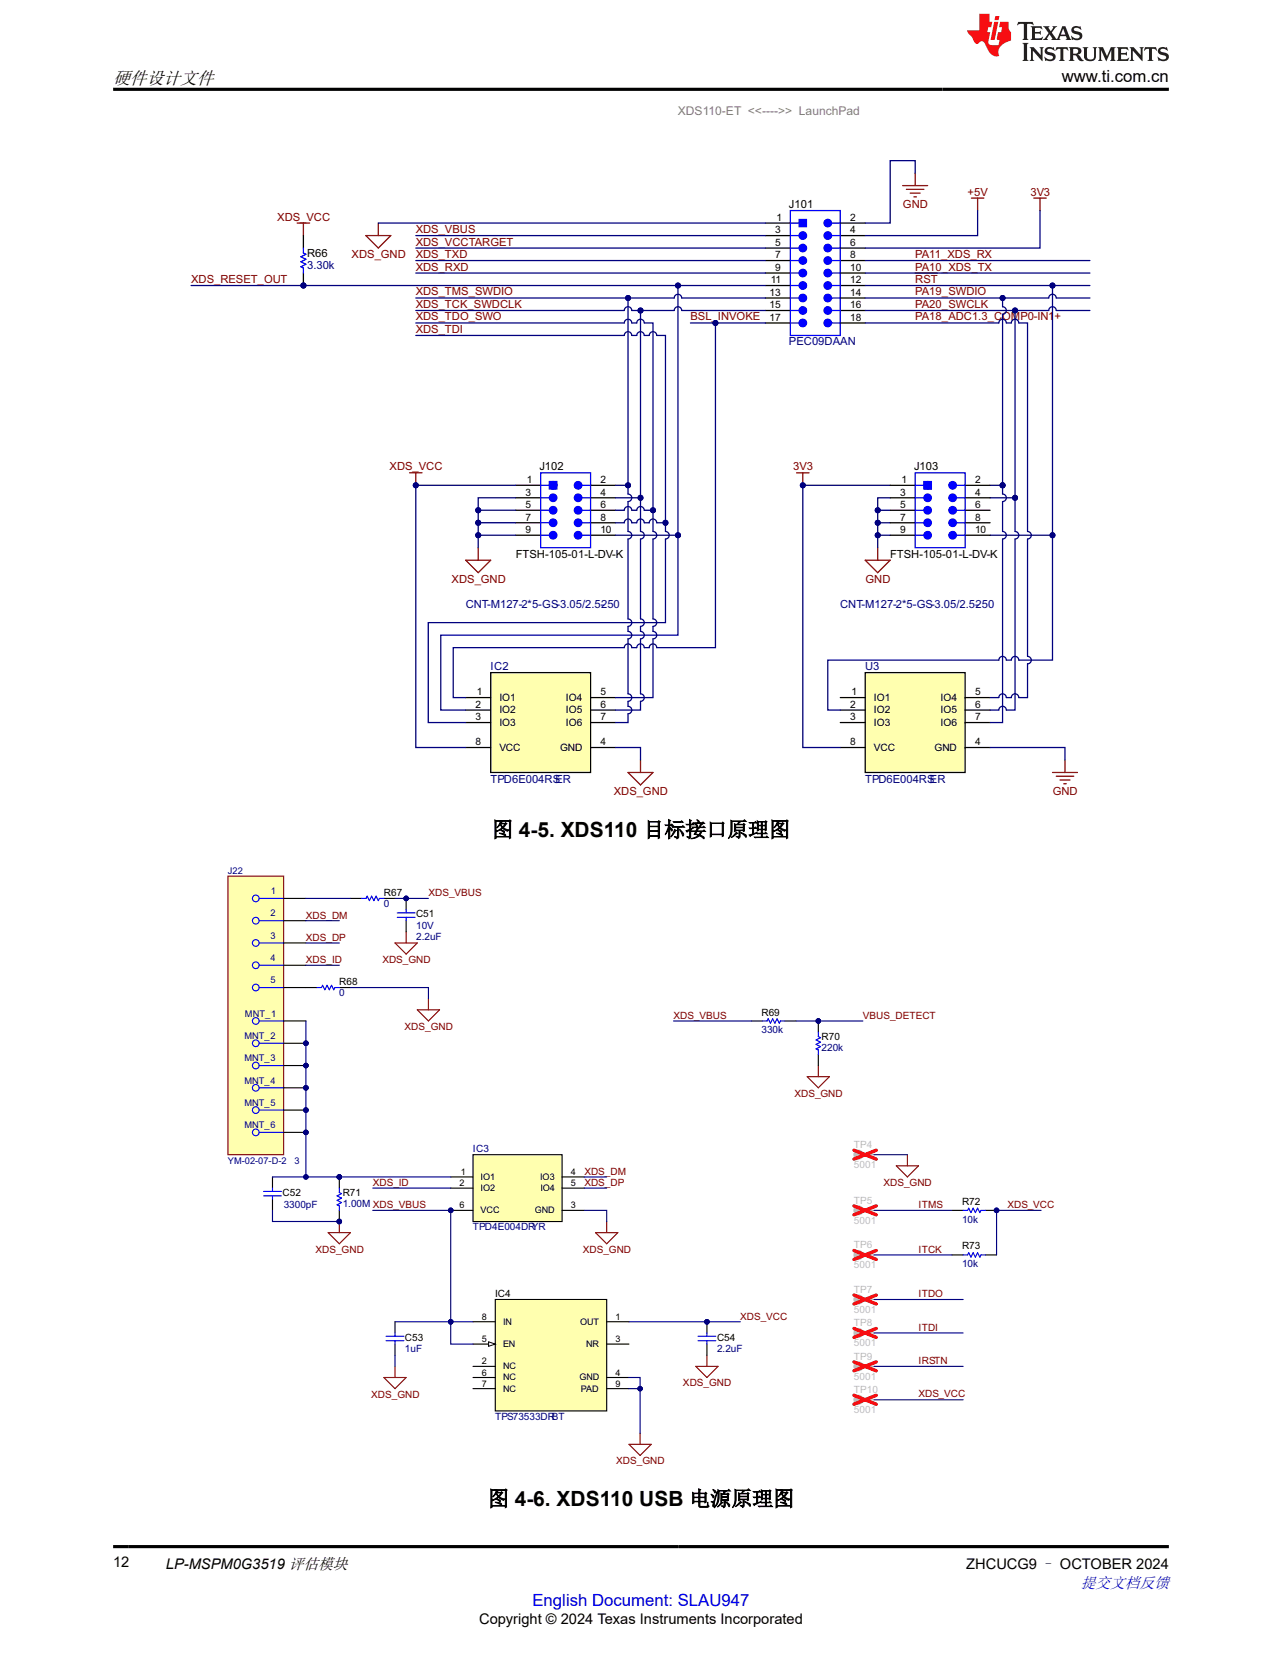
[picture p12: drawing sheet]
<svg xmlns="http://www.w3.org/2000/svg" width="216mm" height="279mm" viewBox="0 0 216 279" stroke-linecap="round" stroke-linejoin="round" font-family="sans-serif">
<defs><g id="words">
<g font-size="3.5">
<text x="82.9" y="140.9">图 4-5. XDS110 目标接口原理图</text>
<text x="82.2" y="253.6">图 4-6. XDS110 USB 电源原理图</text>
</g>
<text font-size="3" x="19" y="14.1">硬件设计文件</text>
<text font-size="2.8" x="178.8" y="13.8">www.ti.com.cn</text>
<text font-size="2.8" fill="#00f" x="89.7" y="270.4">English Document: SLAU947</text>
<text font-size="2.6" fill="#00f" x="182" y="267.4">提交文档反馈</text>
<g font-size="2.5">
<text x="19" y="263.9">12</text>
<text x="27.9" y="264.2">LP-MSPM0G3519 评估模块</text>
<text x="162.7" y="264.2">ZHCUCG9 – OCTOBER 2024</text>
<text x="80.7" y="273.5">Copyright © 2024 Texas Instruments Incorporated</text>
</g>
<text font-size="2" fill="#7f7f7f" x="114.2" y="19.3">XDS110-ET &lt;&lt;----&gt;&gt; LaunchPad</text>
<g font-size="1.9">
<text x="132.9" y="35">J101</text>
<text x="51.7" y="43.2">R66</text>
<text x="90.8" y="79.2">J102</text>
<text x="153.9" y="79.2">J103</text>
<text x="86.8" y="93.9">FTSH-105-01-L-DV-K</text>
<text x="149.9" y="93.9">FTSH-105-01-L-DV-K</text>
</g>
<g font-size="1.9" fill="#7f0000">
<text x="152.1" y="35">GND</text>
<text x="162.9" y="32.9">+5V</text>
<text x="173.5" y="32.9">3V3</text>
<text x="46.7" y="37.1">XDS_VCC</text>
<text x="70" y="39.2">XDS_VBUS</text>
<text x="70" y="41.4">XDS_VCCTARGET</text>
<text x="32.2" y="47.7">XDS_RESET_OUT</text>
<text x="59.2" y="43.5">XDS_GND</text>
<text x="70" y="43.5">XDS_TXD</text>
<text x="70" y="45.6">XDS_RXD</text>
<text x="154.1" y="47.7">RST</text>
<text x="154.1" y="45.6">PA10_XDS_TX</text>
<text x="154.1" y="43.5">PA11_XDS_RX</text>
<text x="70" y="49.8">XDS_TMS_SWDIO</text>
<text x="70" y="51.9">XDS_TCK_SWDCLK</text>
<text x="70" y="54">XDS_TDO_SWO</text>
<text x="116.3" y="54">BSL_INVOKE</text>
<text x="154.1" y="49.8">PA19_SWDIO</text>
<text x="154.1" y="51.9">PA20_SWCLK</text>
<text x="154.1" y="54">PA18_ADC1.3_COMP0-IN1+</text>
<text x="70" y="56.1">XDS_TDI</text>
<text x="65.6" y="79.2">XDS_VCC</text>
<text x="133.6" y="79.2">3V3</text>
<text x="76.1" y="98.2">XDS_GND</text>
<text x="145.8" y="98.2">GND</text>
<text x="103.4" y="133.9">XDS_GND</text>
<text x="177.3" y="133.9">GND</text>
</g>
<g font-size="1.9" fill="#00007f">
<text x="51.7" y="45.3">3.30k</text>
<text x="132.9" y="58.2">PEC09DAAN</text>
<text x="78.4" y="102.3">CNT-M127-2*5-GS-3.05/2.5-250</text>
<text x="141.5" y="102.3">CNT-M127-2*5-GS-3.05/2.5-250</text>
<text x="82.6" y="112.8">IC2</text>
<text x="145.7" y="112.8">U3</text>
<text x="82.6" y="131.8">TPD6E004RSER</text>
<text x="145.7" y="131.8">TPD6E004RSER</text>
</g>
<g font-size="1.7">
<text x="130.6" y="39.3">3</text>
<text x="130.6" y="41.4">5</text>
<text x="130.8" y="37.2">1</text>
<text x="143.2" y="37.2">2</text>
<text x="143.2" y="39.3">4</text>
<text x="143.2" y="41.4">6</text>
<text x="129.8" y="47.7">11</text>
<text x="130.6" y="43.5">7</text>
<text x="130.6" y="45.6">9</text>
<text x="143.2" y="43.5">8</text>
<text x="143.2" y="45.6">10</text>
<text x="143.2" y="47.7">12</text>
<text x="129.6" y="49.8">13</text>
<text x="129.6" y="51.9">15</text>
<text x="129.6" y="54">17</text>
<text x="143.2" y="49.8">14</text>
<text x="143.2" y="51.9">16</text>
<text x="143.2" y="54">18</text>
<text x="88.5" y="83.5">3</text>
<text x="88.7" y="81.4">1</text>
<text x="101.1" y="81.4">2</text>
<text x="101.1" y="83.5">4</text>
<text x="151.6" y="83.5">3</text>
<text x="151.8" y="81.4">1</text>
<text x="164.2" y="81.4">2</text>
<text x="164.2" y="83.5">4</text>
<text x="88.5" y="85.6">5</text>
<text x="88.5" y="89.8">9</text>
<text x="88.5" y="87.7">7</text>
<text x="101.1" y="85.6">6</text>
<text x="101.1" y="87.7">8</text>
<text x="101.1" y="89.8">10</text>
<text x="151.6" y="85.6">5</text>
<text x="151.6" y="87.7">7</text>
<text x="151.6" y="89.8">9</text>
<text x="164.2" y="85.6">6</text>
<text x="164.2" y="87.7">8</text>
<text x="164.2" y="89.8">10</text>
<text x="80.1" y="119.2">2</text>
<text x="80.3" y="117.1">1</text>
<text x="84.1" y="118">IO1</text>
<text x="95.3" y="118">IO4</text>
<text x="101.1" y="117.1">5</text>
<text x="101.1" y="119.2">6</text>
<text x="143.2" y="119.2">2</text>
<text x="143.4" y="117.1">1</text>
<text x="147.2" y="118">IO1</text>
<text x="158.4" y="118">IO4</text>
<text x="164.2" y="117.1">5</text>
<text x="164.2" y="119.2">6</text>
<text x="80.1" y="121.3">3</text>
<text x="80.1" y="125.5">8</text>
<text x="84.1" y="120.1">IO2</text>
<text x="84.1" y="122.2">IO3</text>
<text x="95.3" y="120.1">IO5</text>
<text x="95.3" y="122.2">IO6</text>
<text x="101.1" y="121.3">7</text>
<text x="101.1" y="125.5">4</text>
<text x="143.2" y="121.3">3</text>
<text x="143.2" y="125.5">8</text>
<text x="147.2" y="120.1">IO2</text>
<text x="147.2" y="122.2">IO3</text>
<text x="158.4" y="120.1">IO5</text>
<text x="158.4" y="122.2">IO6</text>
<text x="164.2" y="121.3">7</text>
<text x="164.2" y="125.5">4</text>
<text x="84.1" y="126.5">VCC</text>
<text x="94.3" y="126.5">GND</text>
<text x="147.2" y="126.5">VCC</text>
<text x="157.4" y="126.5">GND</text>
<text x="64.6" y="150.9">R67</text>
<text x="70.1" y="154.5">C51</text>
<text x="57.1" y="165.9">R68</text>
<text x="128.2" y="171">R69</text>
<text x="138.4" y="175.1">R70</text>
<text x="47.6" y="201.4">C52</text>
<text x="57.7" y="201.4">R71</text>
<text x="162" y="202.9">R72</text>
<text x="162" y="210.4">R73</text>
<text x="83.4" y="218.5">IC4</text>
<text x="68.2" y="225.8">C53</text>
<text x="120.8" y="225.8">C54</text>
</g>
<g font-size="1.7" fill="#7f0000">
<text x="51.5" y="154.7">XDS_DM</text>
<text x="72.2" y="150.9">XDS_VBUS</text>
<text x="51.5" y="158.4">XDS_DP</text>
<text x="51.5" y="162.2">XDS_ID</text>
<text x="64.4" y="162.2">XDS_GND</text>
<text x="68.1" y="173.4">XDS_GND</text>
<text x="113.4" y="171.6">XDS_VBUS</text>
<text x="145.3" y="171.6">VBUS_DETECT</text>
<text x="133.8" y="184.7">XDS_GND</text>
<text x="98.4" y="197.8">XDS_DM</text>
<text x="62.8" y="199.7">XDS_ID</text>
<text x="98.4" y="199.7">XDS_DP</text>
<text x="148.8" y="199.7">XDS_GND</text>
<text x="154.7" y="203.5">ITMS</text>
<text x="169.7" y="203.5">XDS_VCC</text>
<text x="53.1" y="211">XDS_GND</text>
<text x="98.1" y="211">XDS_GND</text>
<text x="154.7" y="211">ITCK</text>
<text x="154.7" y="218.5">ITDO</text>
<text x="124.7" y="222.2">XDS_VCC</text>
<text x="154.7" y="224.1">ITDI</text>
<text x="115" y="233.5">XDS_GND</text>
<text x="154.7" y="229.7">IRSTN</text>
<text x="62.5" y="235.4">XDS_GND</text>
<text x="154.7" y="235.4">XDS_VCC</text>
<text x="103.8" y="246.6">XDS_GND</text>
</g>
<g font-size="1.7" fill="#00007f">
<text x="64.6" y="152.8">0</text>
<text x="70.1" y="156.4">10V</text>
<text x="70.1" y="158.2">2.2uF</text>
<text x="57.1" y="167.8">0</text>
<text x="128.2" y="174">330k</text>
<text x="138.4" y="177">220k</text>
<text x="79.6" y="194.1">IC3</text>
<text x="47.8" y="203.5">3300pF</text>
<text x="57.7" y="203.3">1.00M XDS_VBUS</text>
<text x="79.6" y="207.2">TPD4E004DRYR</text>
<text x="162" y="205.9">10k</text>
<text x="162" y="213.4">10k</text>
<text x="68.2" y="227.7">1uF</text>
<text x="120.8" y="227.7">2.2uF</text>
<text x="83.4" y="239.1">TPS73533DRBT</text>
</g>
<g font-size="1.7" fill="#bebebe">
<text x="143.8" y="193.4">TP4</text>
<text x="143.8" y="196.7">5001</text>
<text x="143.8" y="202.7">TP5</text>
<text x="143.8" y="206.1">5001</text>
<text x="143.8" y="210.2">TP6</text>
<text x="143.8" y="213.6">5001</text>
<text x="143.8" y="217.7">TP7</text>
<text x="143.8" y="221.1">5001</text>
<text x="143.8" y="223.4">TP8</text>
<text x="143.8" y="226.7">5001</text>
<text x="143.8" y="229">TP9</text>
<text x="143.8" y="232.4">5001</text>
<text x="143.8" y="234.6">TP10</text>
<text x="143.8" y="238">5001</text>
</g>
<g font-size="1.6" fill="#00007f">
<text x="38.4" y="147.2">J22</text>
<text x="45.6" y="154.3">2</text>
<text x="45.6" y="150.6">1</text>
<text x="45.5" y="161.8">4</text>
<text x="45.6" y="158.1">3</text>
<text x="45.6" y="165.6">5</text>
<text x="41.3" y="171.2">MNT_1</text>
<text x="41.2" y="175">MNT_2</text>
<text x="41.2" y="178.8">MNT_3</text>
<text x="41.2" y="182.5">MNT_4</text>
<text x="41.2" y="190">MNT_6</text>
<text x="41.2" y="186.3">MNT_5</text>
<text x="38.4" y="196">YM-02-07-D-2</text>
<text x="49.6" y="196">3</text>
</g>
<g font-size="1.5">
<text x="77.6" y="197.9">1</text>
<text x="96.1" y="197.9">4</text>
<text x="77.4" y="199.8">2</text>
<text x="77.4" y="203.5">6</text>
<text x="80.9" y="198.7">IO1</text>
<text x="80.9" y="200.6">IO2</text>
<text x="91" y="198.7">IO3</text>
<text x="91" y="200.6">IO4</text>
<text x="96.1" y="203.5">3</text>
<text x="96.1" y="199.8">5</text>
<text x="80.9" y="204.3">VCC</text>
<text x="90.1" y="204.3">GND</text>
<text x="81.1" y="226">5</text>
<text x="81.1" y="222.3">8</text>
<text x="84.7" y="226.9">EN</text>
<text x="84.7" y="223.1">IN</text>
<text x="97.7" y="223.1">OUT</text>
<text x="98.7" y="226.9">NR</text>
<text x="103.7" y="226">3</text>
<text x="103.7" y="222.3">1</text>
<text x="81.1" y="229.8">2</text>
<text x="81.1" y="231.7">6</text>
<text x="81.1" y="233.5">7</text>
<text x="84.7" y="230.6">NC</text>
<text x="84.7" y="232.5">NC</text>
<text x="97.6" y="232.5">GND</text>
<text x="103.7" y="231.7">4</text>
<text x="103.7" y="233.5">9</text>
<text x="84.7" y="234.4">NC</text>
<text x="97.8" y="234.4">PAD</text>
</g>
</g></defs>
<path d="M50 37.6h2.1M51.1 37.6v2.1M163.6 33.4h2.1M164.6 33.4v2.1M174.1 33.4h2.1M175.1 33.4v2.1M134.2 79.6h2.1M135.2 79.6v2.1M145.7 94.3h4.2l-2.1 2.2zM147.8 92.2v2.1" fill="none" stroke="#7f0000" stroke-width=".21"/>
<circle cx="135.2" cy="81.7" r=".42" fill="#00007f"/>
<circle cx="135.2" cy="81.7" r=".42" fill="none" stroke="#00007f" stroke-width=".17"/>
<path d="M69 79.6h2.1M70 79.6v2.1" fill="none" stroke="#7f0000" stroke-width=".21"/>
<circle cx="70" cy="81.7" r=".42" fill="#00007f"/>
<circle cx="70" cy="81.7" r=".42" fill="none" stroke="#00007f" stroke-width=".17"/>
<g fill="none" stroke="#7f0000" stroke-width=".21">
<path d="M61.6 39.7h4.2l-2.1 2.1zM63.7 37.6v2.1M152 31.3h4.2M152.6 31.9h3M153.3 32.5h1.7M153.9 33.2h.4M154.1 29.2v2.1M154.1 46h3.8M78.4 94.3h4.2l-2.1 2.2zM80.5 92.2v2.1M105.8 130.1h4.2l-2.1 2.1zM107.9 128v2.1"/>
<path d="M177.2 130.1h4.3M177.9 130.7h2.9M178.5 131.4h1.7M179.1 132h.5M179.4 128v2.1"/>
</g>
<path d="M82.6 113.3h16.9v16.8h-16.9z" fill-rule="evenodd" fill="#ffffaf"/>
<path d="M78.4 117.5h4.2M78.4 119.6h4.2M82.6 113.3h16.9v16.8h-16.9zM99.5 117.5h4.2M99.5 119.6h4.2M78.4 121.7h4.2M78.4 125.9h4.2M99.5 121.7h4.2M99.5 125.9h4.2" fill="none" stroke="#000" stroke-width=".21"/>
<path d="M145.7 113.3h16.8v16.8h-16.8z" fill-rule="evenodd" fill="#ffffaf"/>
<path d="M141.5 117.5h4.2M141.5 119.6h4.2M145.7 113.3h16.8v16.8h-16.8zM162.5 117.5h4.2M162.5 119.6h4.2M141.5 121.7h4.2M141.5 125.9h4.2M162.5 121.7h4.2M162.5 125.9h4.2" fill="none" stroke="#000" stroke-width=".21"/>
<circle cx="51.1" cy="48.1" r=".42" fill="#00007f"/>
<circle cx="51.1" cy="48.1" r=".42" fill="none" stroke="#00007f" stroke-width=".17"/>
<path d="M51.1 39.7v2.1M51.1 46v2.1" fill="none" stroke="#000" stroke-width=".21"/>
<circle cx="51.1" cy="48.1" r=".42" fill="#00007f"/>
<circle cx="51.1" cy="48.1" r=".42" fill="none" stroke="#00007f" stroke-width=".17"/>
<path d="M51.1 41.8v.8l.4 .2-.8 .4 .8 .5-.8 .4 .8 .4-.8 .4 .4 .2v.9" fill="none" stroke="#00f" stroke-width=".21"/>
<path d="M133.1 35.5h8.4v21h-8.4z" fill-rule="evenodd" fill="#fff"/>
<path d="M133.1 35.5h8.4v21h-8.4zM133.1 39.7h1.5" fill="none" stroke="#00f" stroke-width=".21"/>
<g fill="none" stroke="#000" stroke-width=".21">
<path d="M128.9 37.6h4.2M128.9 39.7h4.2M141.5 37.6h4.2M141.5 39.7h4.2M128.9 41.8h4.2M128.9 43.9h4.2M128.9 46h4.2M128.9 48.1h4.2M128.9 50.2h4.2M141.5 41.8h4.2M141.5 43.9h4.2M141.5 46h4.2"/>
<path d="M141.5 48.1h4.2M141.5 50.2h4.2"/>
</g>
<circle cx="135.2" cy="39.7" r=".63" fill="#00f"/>
<g fill="none" stroke="#00f" stroke-width=".21">
<path d="M133.1 37.6h1.5"/>
<circle cx="135.2" cy="39.7" r=".63"/>
</g>
<circle cx="135.2" cy="41.8" r=".63" fill="#00f"/>
<g fill="none" stroke="#00f" stroke-width=".21">
<path d="M133.1 41.8h1.5"/>
<circle cx="135.2" cy="41.8" r=".63"/>
</g>
<circle cx="135.2" cy="43.9" r=".63" fill="#00f"/>
<g fill="none" stroke="#00f" stroke-width=".21">
<path d="M133.1 43.9h1.5"/>
<circle cx="135.2" cy="43.9" r=".63"/>
</g>
<circle cx="135.2" cy="46" r=".63" fill="#00f"/>
<g fill="none" stroke="#00f" stroke-width=".21">
<path d="M133.1 46h1.5M140 43.9h1.5"/>
<circle cx="135.2" cy="46" r=".63"/>
</g>
<circle cx="139.4" cy="43.9" r=".63" fill="#00f"/>
<g fill="none" stroke="#00f" stroke-width=".21">
<path d="M140 46h1.5"/>
<circle cx="139.4" cy="43.9" r=".63"/>
</g>
<circle cx="139.4" cy="46" r=".63" fill="#00f"/>
<circle cx="139.4" cy="46" r=".63" fill="none" stroke="#00f" stroke-width=".21"/>
<circle cx="139.4" cy="41.8" r=".63" fill="#00f"/>
<g fill="none" stroke="#00f" stroke-width=".21">
<path d="M140 41.8h1.5"/>
<circle cx="139.4" cy="41.8" r=".63"/>
</g>
<circle cx="139.4" cy="39.7" r=".63" fill="#00f"/>
<g fill="none" stroke="#00f" stroke-width=".21">
<path d="M140 39.7h1.5"/>
<circle cx="139.4" cy="39.7" r=".63"/>
</g>
<circle cx="139.4" cy="37.6" r=".63" fill="#00f"/>
<g fill="none" stroke="#00f" stroke-width=".21">
<path d="M140 37.6h1.5M133.1 50.2h1.5"/>
<circle cx="139.4" cy="37.6" r=".63"/>
</g>
<circle cx="135.2" cy="50.2" r=".63" fill="#00f"/>
<g fill="none" stroke="#00f" stroke-width=".21">
<path d="M133.1 48.1h1.5"/>
<circle cx="135.2" cy="50.2" r=".63"/>
</g>
<circle cx="135.2" cy="48.1" r=".63" fill="#00f"/>
<g fill="none" stroke="#00f" stroke-width=".21">
<path d="M140 48.1h1.5"/>
<circle cx="135.2" cy="48.1" r=".63"/>
</g>
<circle cx="139.4" cy="48.1" r=".63" fill="#00f"/>
<g fill="none" stroke="#00f" stroke-width=".21">
<path d="M140 50.2h1.5"/>
<circle cx="139.4" cy="48.1" r=".63"/>
</g>
<circle cx="139.4" cy="50.2" r=".63" fill="#00f"/>
<g fill="none" stroke="#00f" stroke-width=".21">
<path d="M133.1 52.3h1.5"/>
<circle cx="139.4" cy="50.2" r=".63"/>
</g>
<path d="M128.9 52.3h4.2M128.9 54.4h4.2M141.5 52.3h4.2M141.5 54.4h4.2" fill="none" stroke="#000" stroke-width=".21"/>
<circle cx="135.2" cy="52.3" r=".63" fill="#00f"/>
<g fill="none" stroke="#00f" stroke-width=".21">
<path d="M140 52.3h1.5"/>
<circle cx="135.2" cy="52.3" r=".63"/>
</g>
<circle cx="139.4" cy="52.3" r=".63" fill="#00f"/>
<g fill="none" stroke="#00f" stroke-width=".21">
<path d="M133.1 54.4h1.5"/>
<circle cx="139.4" cy="52.3" r=".63"/>
</g>
<circle cx="135.2" cy="54.4" r=".63" fill="#00f"/>
<g fill="none" stroke="#00f" stroke-width=".21">
<path d="M140 54.4h1.5"/>
<circle cx="135.2" cy="54.4" r=".63"/>
</g>
<circle cx="139.4" cy="54.4" r=".63" fill="#00f"/>
<circle cx="139.4" cy="54.4" r=".63" fill="none" stroke="#00f" stroke-width=".21"/>
<path d="M134.6 36.9h1.2v1.3h-1.2z" fill-rule="evenodd" fill="#00f"/>
<path d="M134.6 36.9h1.2v1.3h-1.2z" fill="none" stroke="#00f" stroke-width=".17"/>
<path d="M91.1 79.6h8.4v12.6h-8.4z" fill-rule="evenodd" fill="#fff"/>
<path d="M91.1 79.6h8.4v12.6h-8.4zM91 83.8h1.5" fill="none" stroke="#00f" stroke-width=".21"/>
<path d="M86.8 81.7h4.2M86.8 83.8h4.2M86.8 85.9h4.2M86.8 88h4.2M86.8 90.1h4.2M99.5 81.7h4.2M99.5 83.8h4.2M99.5 85.9h4.2M99.5 88h4.2M99.5 90.1h4.2" fill="none" stroke="#000" stroke-width=".21"/>
<circle cx="93.1" cy="83.8" r=".63" fill="#00f"/>
<g fill="none" stroke="#00f" stroke-width=".21">
<path d="M91 81.7h1.5"/>
<circle cx="93.1" cy="83.8" r=".63"/>
</g>
<circle cx="93.1" cy="81.7" r=".63" fill="#00f"/>
<circle cx="93.1" cy="81.7" r=".63" fill="none" stroke="#00f" stroke-width=".21"/>
<circle cx="93.1" cy="85.9" r=".63" fill="#00f"/>
<g fill="none" stroke="#00f" stroke-width=".21">
<path d="M91 85.9h1.5"/>
<circle cx="93.1" cy="85.9" r=".63"/>
</g>
<circle cx="93.1" cy="88" r=".63" fill="#00f"/>
<g fill="none" stroke="#00f" stroke-width=".21">
<path d="M91 88h1.5"/>
<circle cx="93.1" cy="88" r=".63"/>
</g>
<circle cx="93.1" cy="90.1" r=".63" fill="#00f"/>
<g fill="none" stroke="#00f" stroke-width=".21">
<path d="M91 90.1h1.5M98 88h1.5"/>
<circle cx="93.1" cy="90.1" r=".63"/>
</g>
<circle cx="97.4" cy="88" r=".63" fill="#00f"/>
<g fill="none" stroke="#00f" stroke-width=".21">
<path d="M98 90.1h1.5"/>
<circle cx="97.4" cy="88" r=".63"/>
</g>
<circle cx="97.4" cy="90.1" r=".63" fill="#00f"/>
<circle cx="97.4" cy="90.1" r=".63" fill="none" stroke="#00f" stroke-width=".21"/>
<circle cx="97.4" cy="85.9" r=".63" fill="#00f"/>
<g fill="none" stroke="#00f" stroke-width=".21">
<path d="M98 85.9h1.5"/>
<circle cx="97.4" cy="85.9" r=".63"/>
</g>
<circle cx="97.4" cy="83.8" r=".63" fill="#00f"/>
<g fill="none" stroke="#00f" stroke-width=".21">
<path d="M98 83.8h1.5"/>
<circle cx="97.4" cy="83.8" r=".63"/>
</g>
<circle cx="97.4" cy="81.7" r=".63" fill="#00f"/>
<g fill="none" stroke="#00f" stroke-width=".21">
<path d="M98 81.7h1.5"/>
<circle cx="97.4" cy="81.7" r=".63"/>
</g>
<path d="M92.5 81.1h1.3v1.3h-1.3z" fill-rule="evenodd" fill="#00f"/>
<path d="M92.5 81.1h1.3v1.3h-1.3z" fill="none" stroke="#00f" stroke-width=".21"/>
<path d="M105.8 50.2v31.5h-2.1" fill="none" stroke="#00007f" stroke-width=".21"/>
<circle cx="105.8" cy="81.7" r=".42" fill="#00007f"/>
<circle cx="105.8" cy="81.7" r=".42" fill="none" stroke="#00007f" stroke-width=".17"/>
<circle cx="105.8" cy="50.2" r=".42" fill="#00007f"/>
<circle cx="105.8" cy="50.2" r=".42" fill="none" stroke="#00007f" stroke-width=".17"/>
<path d="M107.9 52.3v31.5h-4.2" fill="none" stroke="#00007f" stroke-width=".21"/>
<circle cx="107.9" cy="83.8" r=".42" fill="#00007f"/>
<circle cx="107.9" cy="83.8" r=".42" fill="none" stroke="#00007f" stroke-width=".17"/>
<circle cx="107.9" cy="52.3" r=".42" fill="#00007f"/>
<circle cx="107.9" cy="52.3" r=".42" fill="none" stroke="#00007f" stroke-width=".17"/>
<path d="M114.2 48.1v42h-10.5" fill="none" stroke="#00007f" stroke-width=".21"/>
<circle cx="114.2" cy="90.1" r=".42" fill="#00007f"/>
<circle cx="114.2" cy="90.1" r=".42" fill="none" stroke="#00007f" stroke-width=".17"/>
<circle cx="114.2" cy="48.1" r=".42" fill="#00007f"/>
<circle cx="114.2" cy="48.1" r=".42" fill="none" stroke="#00007f" stroke-width=".17"/>
<path d="M86.8 83.8h-6.3v8.4" fill="none" stroke="#00007f" stroke-width=".21"/>
<circle cx="80.5" cy="85.9" r=".42" fill="#00007f"/>
<circle cx="80.5" cy="85.9" r=".42" fill="none" stroke="#00007f" stroke-width=".17"/>
<circle cx="80.5" cy="88" r=".42" fill="#00007f"/>
<circle cx="80.5" cy="88" r=".42" fill="none" stroke="#00007f" stroke-width=".17"/>
<circle cx="80.5" cy="90.1" r=".42" fill="#00007f"/>
<circle cx="80.5" cy="90.1" r=".42" fill="none" stroke="#00007f" stroke-width=".17"/>
<path d="M80.5 85.9h6.3" fill="none" stroke="#00007f" stroke-width=".21"/>
<circle cx="80.5" cy="85.9" r=".42" fill="#00007f"/>
<circle cx="80.5" cy="85.9" r=".42" fill="none" stroke="#00007f" stroke-width=".17"/>
<path d="M80.5 88h6.3" fill="none" stroke="#00007f" stroke-width=".21"/>
<circle cx="80.5" cy="88" r=".42" fill="#00007f"/>
<circle cx="80.5" cy="88" r=".42" fill="none" stroke="#00007f" stroke-width=".17"/>
<path d="M80.5 90.1h6.3" fill="none" stroke="#00007f" stroke-width=".21"/>
<circle cx="80.5" cy="90.1" r=".42" fill="#00007f"/>
<circle cx="80.5" cy="90.1" r=".42" fill="none" stroke="#00007f" stroke-width=".17"/>
<path d="M147.8 90.1h2.1" fill="none" stroke="#00007f" stroke-width=".21"/>
<circle cx="147.8" cy="90.1" r=".42" fill="#00007f"/>
<circle cx="147.8" cy="90.1" r=".42" fill="none" stroke="#00007f" stroke-width=".17"/>
<path d="M147.8 88h2.1" fill="none" stroke="#00007f" stroke-width=".21"/>
<circle cx="147.8" cy="88" r=".42" fill="#00007f"/>
<circle cx="147.8" cy="88" r=".42" fill="none" stroke="#00007f" stroke-width=".17"/>
<path d="M147.8 85.9h2.1" fill="none" stroke="#00007f" stroke-width=".21"/>
<circle cx="147.8" cy="85.9" r=".42" fill="#00007f"/>
<circle cx="147.8" cy="85.9" r=".42" fill="none" stroke="#00007f" stroke-width=".17"/>
<path d="M145.7 52.3h25.2v31.5h-4.2" fill="none" stroke="#00007f" stroke-width=".21"/>
<circle cx="170.9" cy="52.3" r=".42" fill="#00007f"/>
<circle cx="170.9" cy="52.3" r=".42" fill="none" stroke="#00007f" stroke-width=".17"/>
<circle cx="170.9" cy="83.8" r=".42" fill="#00007f"/>
<circle cx="170.9" cy="83.8" r=".42" fill="none" stroke="#00007f" stroke-width=".17"/>
<path d="M145.7 50.2h23.1v1.5a.63 .63 0 0 1 .7 .6 .63 .63 0 0 1-.7 .6v28.8" fill="none" stroke="#00007f" stroke-width=".21"/>
<circle cx="168.8" cy="50.2" r=".42" fill="#00007f"/>
<circle cx="168.8" cy="50.2" r=".42" fill="none" stroke="#00007f" stroke-width=".17"/>
<circle cx="168.8" cy="81.7" r=".42" fill="#00007f"/>
<circle cx="168.8" cy="81.7" r=".42" fill="none" stroke="#00007f" stroke-width=".17"/>
<path d="M145.7 48.1h31.5v42h-10.5" fill="none" stroke="#00007f" stroke-width=".21"/>
<circle cx="177.2" cy="48.1" r=".42" fill="#00007f"/>
<circle cx="177.2" cy="48.1" r=".42" fill="none" stroke="#00007f" stroke-width=".17"/>
<circle cx="177.2" cy="90.1" r=".42" fill="#00007f"/>
<circle cx="177.2" cy="90.1" r=".42" fill="none" stroke="#00007f" stroke-width=".17"/>
<path d="M164.6 35.5v4.2h-18.9M175.1 35.5v6.3h-29.4M170.9 52.3h5.7a.63 .63 0 0 1 .6-.6 .63 .63 0 0 1 .7 .6h5.7" fill="none" stroke="#00007f" stroke-width=".21"/>
<circle cx="170.9" cy="52.3" r=".42" fill="#00007f"/>
<circle cx="170.9" cy="52.3" r=".42" fill="none" stroke="#00007f" stroke-width=".17"/>
<path d="M168.8 50.2h7.8a.63 .63 0 0 1 .6-.6 .63 .63 0 0 1 .7 .6h5.7" fill="none" stroke="#00007f" stroke-width=".21"/>
<circle cx="168.8" cy="50.2" r=".42" fill="#00007f"/>
<circle cx="168.8" cy="50.2" r=".42" fill="none" stroke="#00007f" stroke-width=".17"/>
<path d="M177.2 48.1h6.4" fill="none" stroke="#00007f" stroke-width=".21"/>
<circle cx="177.2" cy="48.1" r=".42" fill="#00007f"/>
<circle cx="177.2" cy="48.1" r=".42" fill="none" stroke="#00007f" stroke-width=".17"/>
<path d="M145.7 43.9h37.9M86.8 81.7h-16.8v44.2h8.4" fill="none" stroke="#00007f" stroke-width=".21"/>
<circle cx="70" cy="81.7" r=".42" fill="#00007f"/>
<circle cx="70" cy="81.7" r=".42" fill="none" stroke="#00007f" stroke-width=".17"/>
<path d="M149.9 81.7h-14.7v44.2h6.3" fill="none" stroke="#00007f" stroke-width=".21"/>
<circle cx="135.2" cy="81.7" r=".42" fill="#00007f"/>
<circle cx="135.2" cy="81.7" r=".42" fill="none" stroke="#00007f" stroke-width=".17"/>
<path d="M114.2 90.1v16.9h-40v12.6h4.2" fill="none" stroke="#00007f" stroke-width=".21"/>
<circle cx="114.2" cy="90.1" r=".42" fill="#00007f"/>
<circle cx="114.2" cy="90.1" r=".42" fill="none" stroke="#00007f" stroke-width=".17"/>
<path d="M112.1 88v1.5a.63 .63 0 0 1 .6 .6 .63 .63 0 0 1-.6 .7v14.1h-40v16.8h6.3" fill="none" stroke="#00007f" stroke-width=".21"/>
<circle cx="112.1" cy="88" r=".42" fill="#00007f"/>
<circle cx="112.1" cy="88" r=".42" fill="none" stroke="#00007f" stroke-width=".17"/>
<path d="M110 85.9v3.6a.63 .63 0 0 1 .6 .6 .63 .63 0 0 1-.6 .7v13.4a.63 .63 0 0 1 .6 .7 .63 .63 0 0 1-.6 .6v.8a.63 .63 0 0 1 .6 .7 .63 .63 0 0 1-.6 .6v9.9h-6.3" fill="none" stroke="#00007f" stroke-width=".21"/>
<circle cx="110" cy="85.9" r=".42" fill="#00007f"/>
<circle cx="110" cy="85.9" r=".42" fill="none" stroke="#00007f" stroke-width=".17"/>
<path d="M107.9 83.8v5.7a.63 .63 0 0 1 .6 .6 .63 .63 0 0 1-.6 .7v13.4a.63 .63 0 0 1 .6 .7 .63 .63 0 0 1-.6 .6v.8a.63 .63 0 0 1 .6 .7 .63 .63 0 0 1-.6 .6v9.3a.63 .63 0 0 1 .6 .6 .63 .63 0 0 1-.6 .6v1.5h-4.2" fill="none" stroke="#00007f" stroke-width=".21"/>
<circle cx="107.9" cy="83.8" r=".42" fill="#00007f"/>
<circle cx="107.9" cy="83.8" r=".42" fill="none" stroke="#00007f" stroke-width=".17"/>
<path d="M105.8 81.7v1.5a.63 .63 0 0 1 .6 .6 .63 .63 0 0 1-.6 .7v5a.63 .63 0 0 1 .6 .6 .63 .63 0 0 1-.6 .7v13.4a.63 .63 0 0 1 .6 .7 .63 .63 0 0 1-.6 .6v.8a.63 .63 0 0 1 .6 .7 .63 .63 0 0 1-.6 .6v9.3a.63 .63 0 0 1 .6 .6 .63 .63 0 0 1-.6 .6v.9a.63 .63 0 0 1 .6 .6 .63 .63 0 0 1-.6 .6v1.5h-2.1" fill="none" stroke="#00007f" stroke-width=".21"/>
<circle cx="105.8" cy="81.7" r=".42" fill="#00007f"/>
<circle cx="105.8" cy="81.7" r=".42" fill="none" stroke="#00007f" stroke-width=".17"/>
<path d="M166.7 81.7h2.1M103.7 125.9h4.2v2.1" fill="none" stroke="#00007f" stroke-width=".21"/>
<circle cx="168.8" cy="81.7" r=".42" fill="#00007f"/>
<circle cx="168.8" cy="81.7" r=".42" fill="none" stroke="#00007f" stroke-width=".17"/>
<path d="M168.8 81.7v1.5a.63 .63 0 0 1 .7 .6 .63 .63 0 0 1-.7 .7v5a.63 .63 0 0 1 .7 .6 .63 .63 0 0 1-.7 .7v30.9h-2.1" fill="none" stroke="#00007f" stroke-width=".21"/>
<circle cx="168.8" cy="81.7" r=".42" fill="#00007f"/>
<circle cx="168.8" cy="81.7" r=".42" fill="none" stroke="#00007f" stroke-width=".17"/>
<path d="M170.9 83.8v5.7a.63 .63 0 0 1 .7 .6 .63 .63 0 0 1-.7 .7v28.8h-1.4a.63 .63 0 0 0-.7-.6 .63 .63 0 0 0-.6 .6h-1.5" fill="none" stroke="#00007f" stroke-width=".21"/>
<circle cx="170.9" cy="83.8" r=".42" fill="#00007f"/>
<circle cx="170.9" cy="83.8" r=".42" fill="none" stroke="#00007f" stroke-width=".17"/>
<path d="M145.7 46h37.9M149.9 83.8h-2.1v8.4" fill="none" stroke="#00007f" stroke-width=".21"/>
<circle cx="147.8" cy="90.1" r=".42" fill="#00007f"/>
<circle cx="147.8" cy="90.1" r=".42" fill="none" stroke="#00007f" stroke-width=".17"/>
<circle cx="147.8" cy="88" r=".42" fill="#00007f"/>
<circle cx="147.8" cy="88" r=".42" fill="none" stroke="#00007f" stroke-width=".17"/>
<circle cx="147.8" cy="85.9" r=".42" fill="#00007f"/>
<circle cx="147.8" cy="85.9" r=".42" fill="none" stroke="#00007f" stroke-width=".17"/>
<path d="M32.2 48.1h96.7" fill="none" stroke="#00007f" stroke-width=".21"/>
<circle cx="51.1" cy="48.1" r=".42" fill="#00007f"/>
<circle cx="51.1" cy="48.1" r=".42" fill="none" stroke="#00007f" stroke-width=".17"/>
<circle cx="114.2" cy="48.1" r=".42" fill="#00007f"/>
<circle cx="114.2" cy="48.1" r=".42" fill="none" stroke="#00007f" stroke-width=".17"/>
<path d="M63.7 37.6h65.2M70 52.3h35.1a.63 .63 0 0 1 .7-.6 .63 .63 0 0 1 .6 .6h7.1a.63 .63 0 0 1 .7-.6 .63 .63 0 0 1 .6 .6h14.1" fill="none" stroke="#00007f" stroke-width=".21"/>
<circle cx="107.9" cy="52.3" r=".42" fill="#00007f"/>
<circle cx="107.9" cy="52.3" r=".42" fill="none" stroke="#00007f" stroke-width=".17"/>
<path d="M70 50.2h43.5a.63 .63 0 0 1 .7-.6 .63 .63 0 0 1 .6 .6h14.1" fill="none" stroke="#00007f" stroke-width=".21"/>
<circle cx="105.8" cy="50.2" r=".42" fill="#00007f"/>
<circle cx="105.8" cy="50.2" r=".42" fill="none" stroke="#00007f" stroke-width=".17"/>
<path d="M70 39.7h58.9M70 46h58.9M70 43.9h58.9M70 41.8h58.9M177.2 90.1v21.1h-5.6a.63 .63 0 0 0-.7-.7 .63 .63 0 0 0-.6 .7h-.8a.63 .63 0 0 0-.7-.7 .63 .63 0 0 0-.6 .7h-28.8v8.4h2.1" fill="none" stroke="#00007f" stroke-width=".21"/>
<circle cx="177.2" cy="90.1" r=".42" fill="#00007f"/>
<circle cx="177.2" cy="90.1" r=".42" fill="none" stroke="#00007f" stroke-width=".17"/>
<path d="M154.1 29.2v-2.1h-4.2v10.5h-4.2M70 54.4h35.1a.63 .63 0 0 1 .7-.6 .63 .63 0 0 1 .6 .6h.8a.63 .63 0 0 1 .7-.6 .63 .63 0 0 1 .6 .6h1.5v31.5h-1.5a.63 .63 0 0 0-.6-.6 .63 .63 0 0 0-.7 .6h-.8a.63 .63 0 0 0-.6-.6 .63 .63 0 0 0-.7 .6h-1.4M166.7 125.9h12.7v2.1" fill="none" stroke="#00007f" stroke-width=".21"/>
<circle cx="110" cy="85.9" r=".42" fill="#00007f"/>
<circle cx="110" cy="85.9" r=".42" fill="none" stroke="#00007f" stroke-width=".17"/>
<path d="M70 56.5h35.1a.63 .63 0 0 1 .7-.6 .63 .63 0 0 1 .6 .6h.8a.63 .63 0 0 1 .7-.6 .63 .63 0 0 1 .6 .6h.8a.63 .63 0 0 1 .7-.6 .63 .63 0 0 1 .6 .6h1.5v31.5h-1.5a.63 .63 0 0 0-.6-.6 .63 .63 0 0 0-.7 .6h-.8a.63 .63 0 0 0-.6-.6 .63 .63 0 0 0-.7 .6h-.8a.63 .63 0 0 0-.6-.6 .63 .63 0 0 0-.7 .6h-1.4" fill="none" stroke="#00007f" stroke-width=".21"/>
<circle cx="112.1" cy="88" r=".42" fill="#00007f"/>
<circle cx="112.1" cy="88" r=".42" fill="none" stroke="#00007f" stroke-width=".17"/>
<path d="M116.3 54.4h12.6" fill="none" stroke="#00007f" stroke-width=".21"/>
<circle cx="120.5" cy="54.4" r=".42" fill="#00007f"/>
<circle cx="120.5" cy="54.4" r=".42" fill="none" stroke="#00007f" stroke-width=".17"/>
<path d="M120.5 54.4v54.7h-9.9a.63 .63 0 0 0-.6-.7 .63 .63 0 0 0-.7 .7h-.8a.63 .63 0 0 0-.6-.7 .63 .63 0 0 0-.7 .7h-.8a.63 .63 0 0 0-.6-.7 .63 .63 0 0 0-.7 .7h-28.8v8.4h2.1M145.7 54.4h22.5a.63 .63 0 0 1 .6-.6 .63 .63 0 0 1 .7 .6h.8a.63 .63 0 0 1 .6-.6 .63 .63 0 0 1 .7 .6h1.4v35.1a.63 .63 0 0 1 .7 .6 .63 .63 0 0 1-.7 .7v19.7a.63 .63 0 0 1 .7 .7 .63 .63 0 0 1-.7 .6v5.7h-1.4a.63 .63 0 0 0-.7-.6 .63 .63 0 0 0-.6 .6h-.8a.63 .63 0 0 0-.7-.6 .63 .63 0 0 0-.6 .6h-1.5" fill="none" stroke="#00007f" stroke-width=".21"/>
<circle cx="120.5" cy="54.4" r=".42" fill="#00007f"/>
<circle cx="120.5" cy="54.4" r=".42" fill="none" stroke="#00007f" stroke-width=".17"/>
<path d="M154.1 79.6h8.4v12.6h-8.4z" fill-rule="evenodd" fill="#fff"/>
<path d="M154.1 79.6h8.4v12.6h-8.4zM154.1 83.8h1.5" fill="none" stroke="#00f" stroke-width=".21"/>
<path d="M149.9 81.7h4.2M149.9 83.8h4.2M149.9 85.9h4.2M149.9 88h4.2M149.9 90.1h4.2M162.5 81.7h4.2M162.5 83.8h4.2M162.5 85.9h4.2M162.5 88h4.2M162.5 90.1h4.2" fill="none" stroke="#000" stroke-width=".21"/>
<circle cx="156.2" cy="83.8" r=".63" fill="#00f"/>
<g fill="none" stroke="#00f" stroke-width=".21">
<path d="M154.1 81.7h1.5"/>
<circle cx="156.2" cy="83.8" r=".63"/>
</g>
<circle cx="156.2" cy="81.7" r=".63" fill="#00f"/>
<circle cx="156.2" cy="81.7" r=".63" fill="none" stroke="#00f" stroke-width=".21"/>
<circle cx="156.2" cy="85.9" r=".63" fill="#00f"/>
<g fill="none" stroke="#00f" stroke-width=".21">
<path d="M154.1 85.9h1.5"/>
<circle cx="156.2" cy="85.9" r=".63"/>
</g>
<circle cx="156.2" cy="88" r=".63" fill="#00f"/>
<g fill="none" stroke="#00f" stroke-width=".21">
<path d="M154.1 88h1.5"/>
<circle cx="156.2" cy="88" r=".63"/>
</g>
<circle cx="156.2" cy="90.1" r=".63" fill="#00f"/>
<g fill="none" stroke="#00f" stroke-width=".21">
<path d="M154.1 90.1h1.5M161.1 88h1.4"/>
<circle cx="156.2" cy="90.1" r=".63"/>
</g>
<circle cx="160.4" cy="88" r=".63" fill="#00f"/>
<g fill="none" stroke="#00f" stroke-width=".21">
<path d="M161.1 90.1h1.4"/>
<circle cx="160.4" cy="88" r=".63"/>
</g>
<circle cx="160.4" cy="90.1" r=".63" fill="#00f"/>
<circle cx="160.4" cy="90.1" r=".63" fill="none" stroke="#00f" stroke-width=".21"/>
<circle cx="160.4" cy="85.9" r=".63" fill="#00f"/>
<g fill="none" stroke="#00f" stroke-width=".21">
<path d="M161.1 85.9h1.4"/>
<circle cx="160.4" cy="85.9" r=".63"/>
</g>
<circle cx="160.4" cy="83.8" r=".63" fill="#00f"/>
<g fill="none" stroke="#00f" stroke-width=".21">
<path d="M161.1 83.8h1.4"/>
<circle cx="160.4" cy="83.8" r=".63"/>
</g>
<circle cx="160.4" cy="81.7" r=".63" fill="#00f"/>
<g fill="none" stroke="#00f" stroke-width=".21">
<path d="M161.1 81.7h1.4"/>
<circle cx="160.4" cy="81.7" r=".63"/>
</g>
<path d="M155.6 81.1h1.3v1.3h-1.3z" fill-rule="evenodd" fill="#00f"/>
<path d="M155.6 81.1h1.3v1.3h-1.3z" fill="none" stroke="#00f" stroke-width=".21"/>
<path d="M66.5 158.8h3.8l-1.9 1.9zM68.4 156.9v1.9M55.3 207.6h3.7l-1.9 1.9zM57.1 205.7v1.9" fill="none" stroke="#7f0000" stroke-width=".19"/>
<circle cx="57.1" cy="205.7" r=".38" fill="#00007f"/>
<circle cx="57.1" cy="205.7" r=".38" fill="none" stroke="#00007f" stroke-width=".17"/>
<path d="M137.8 179.5v1.8M135.9 181.3h3.8l-1.9 1.9zM100.3 207.6h3.7l-1.8 1.9zM102.2 205.7v1.9M117.2 230.1h3.7l-1.8 1.9zM119.1 228.2v1.9M105.9 243.2h3.8l-1.9 1.9zM107.8 241.4v1.8" fill="none" stroke="#7f0000" stroke-width=".19"/>
<path d="M83.4 218.9h18.8v18.7h-18.8z" fill-rule="evenodd" fill="#ffffaf"/>
<path d="M83.4 218.9h18.8v18.7h-18.8zM79.7 230.1h3.7M79.7 226.4h3.7M102.2 222.6h3.7M102.2 226.4h3.7M102.2 232h3.7" fill="none" stroke="#000" stroke-width=".19"/>
<path d="M82.3 226l1.1 .4-1.1 .3z" fill="#f8fcff"/>
<path d="M82.3 226l1.1 .4-1.1 .3z" fill="none" stroke="#000" stroke-width=".17"/>
<path d="M79.7 232h3.7M79.7 233.9h3.7M79.7 222.6h3.7M102.2 233.9h3.7" fill="none" stroke="#000" stroke-width=".19"/>
<path d="M150.9 196.3h3.8l-1.9 1.9zM152.8 194.5v1.8M64.6 232h3.8l-1.9 1.9zM66.5 230.1v1.9" fill="none" stroke="#7f0000" stroke-width=".19"/>
<circle cx="68.4" cy="151.3" r=".37" fill="#00007f"/>
<circle cx="68.4" cy="151.3" r=".37" fill="none" stroke="#00007f" stroke-width=".17"/>
<path d="M68.4 151.3v1.9" fill="none" stroke="#000" stroke-width=".19"/>
<circle cx="68.4" cy="151.3" r=".37" fill="#00007f"/>
<circle cx="68.4" cy="151.3" r=".37" fill="none" stroke="#00007f" stroke-width=".17"/>
<path d="M68.4 155.1v1.8" fill="none" stroke="#000" stroke-width=".19"/>
<path d="M66.9 153.7h3M66.9 154.5h3M68.4 153.2v.5M68.4 154.5v.6" fill="none" stroke="#00f" stroke-width=".19"/>
<circle cx="75.9" cy="203.8" r=".38" fill="#00007f"/>
<circle cx="75.9" cy="203.8" r=".38" fill="none" stroke="#00007f" stroke-width=".17"/>
<path d="M79.7 194.5h15v11.2h-15z" fill-rule="evenodd" fill="#ffffaf"/>
<path d="M75.9 198.2h3.8M79.7 194.5h15v11.2h-15zM94.7 198.2h3.7M75.9 200.1h3.8M75.9 203.8h3.8M94.7 200.1h3.7M94.7 203.8h3.7" fill="none" stroke="#000" stroke-width=".19"/>
<circle cx="75.9" cy="203.8" r=".38" fill="#00007f"/>
<circle cx="75.9" cy="203.8" r=".38" fill="none" stroke="#00007f" stroke-width=".17"/>
<circle cx="167.8" cy="203.8" r=".38" fill="#00007f"/>
<circle cx="167.8" cy="203.8" r=".38" fill="none" stroke="#00007f" stroke-width=".17"/>
<path d="M160.3 203.8h1.9M166 203.8h1.8" fill="none" stroke="#000" stroke-width=".19"/>
<circle cx="167.8" cy="203.8" r=".38" fill="#00007f"/>
<circle cx="167.8" cy="203.8" r=".38" fill="none" stroke="#00007f" stroke-width=".17"/>
<path d="M162.2 203.8h.7l.2-.3 .4 .7 .4-.7 .4 .7 .3-.7 .4 .7 .2-.4h.8M162.2 211.4h.7l.2-.4 .4 .7 .4-.7 .4 .7 .3-.7 .4 .7 .2-.3h.8" fill="none" stroke="#00f" stroke-width=".19"/>
<path d="M160.3 211.4h1.9M166 211.4h1.8" fill="none" stroke="#000" stroke-width=".19"/>
<circle cx="144.6" cy="194.5" r=".75" fill="#bebebe"/>
<g fill="none" stroke="#bebebe" stroke-width=".19">
<path d="M145.3 194.5h1.9"/>
<circle cx="144.6" cy="194.5" r=".75"/>
</g>
<path d="M143.8 193.7l3.8 1.5M147.6 193.7l-3.8 1.5" fill="none" stroke="#f00" stroke-width=".57"/>
<circle cx="144.6" cy="203.8" r=".75" fill="#bebebe"/>
<g fill="none" stroke="#bebebe" stroke-width=".19">
<path d="M145.3 203.8h1.9"/>
<circle cx="144.6" cy="203.8" r=".75"/>
</g>
<path d="M143.8 203.1l3.8 1.5M147.6 203.1l-3.8 1.5" fill="none" stroke="#f00" stroke-width=".57"/>
<path d="M66.5 222.6v1.9M66.5 226.4v1.8" fill="none" stroke="#000" stroke-width=".19"/>
<path d="M65 225h3M65 225.8h3M66.5 224.5v.5M66.5 225.8v.6" fill="none" stroke="#00f" stroke-width=".19"/>
<circle cx="119.1" cy="222.6" r=".38" fill="#00007f"/>
<circle cx="119.1" cy="222.6" r=".38" fill="none" stroke="#00007f" stroke-width=".17"/>
<path d="M119.1 222.6v1.9" fill="none" stroke="#000" stroke-width=".19"/>
<circle cx="119.1" cy="222.6" r=".38" fill="#00007f"/>
<circle cx="119.1" cy="222.6" r=".38" fill="none" stroke="#00007f" stroke-width=".17"/>
<path d="M59 151.3h1.9M64.6 151.3h1.9M126.6 171.9h1.8M132.2 171.9h1.9M119.1 226.4v1.8" fill="none" stroke="#000" stroke-width=".19"/>
<path d="M60.9 151.3h.7l.2-.4 .4 .8 .4-.8 .4 .8 .3-.8 .4 .8 .2-.4h.7M128.4 171.9h.8l.2-.3 .3 .7 .4-.7 .4 .7 .4-.7 .3 .7 .2-.4h.8M117.5 225h3.1M117.5 225.8h3.1M119.1 224.5v.5M119.1 225.8v.6" fill="none" stroke="#00f" stroke-width=".19"/>
<circle cx="137.8" cy="171.9" r=".38" fill="#00007f"/>
<circle cx="137.8" cy="171.9" r=".38" fill="none" stroke="#00007f" stroke-width=".17"/>
<path d="M137.8 171.9v1.9" fill="none" stroke="#000" stroke-width=".19"/>
<circle cx="137.8" cy="171.9" r=".38" fill="#00007f"/>
<circle cx="137.8" cy="171.9" r=".38" fill="none" stroke="#00007f" stroke-width=".17"/>
<path d="M137.8 177.6v1.9M45.9 198.2v1.9M45.9 202v1.8" fill="none" stroke="#000" stroke-width=".19"/>
<path d="M137.8 173.8v.8l.4 .2-.8 .3 .8 .4-.8 .4 .8 .4-.8 .3 .4 .2v.8M44.4 200.7h3M44.4 201.4h3M45.9 200.1v.6M45.9 201.4v.6" fill="none" stroke="#00f" stroke-width=".19"/>
<circle cx="57.1" cy="198.2" r=".38" fill="#00007f"/>
<circle cx="57.1" cy="198.2" r=".38" fill="none" stroke="#00007f" stroke-width=".17"/>
<circle cx="57.1" cy="205.7" r=".38" fill="#00007f"/>
<circle cx="57.1" cy="205.7" r=".38" fill="none" stroke="#00007f" stroke-width=".17"/>
<path d="M57.1 198.2v1.9" fill="none" stroke="#000" stroke-width=".19"/>
<circle cx="57.1" cy="198.2" r=".38" fill="#00007f"/>
<circle cx="57.1" cy="198.2" r=".38" fill="none" stroke="#00007f" stroke-width=".17"/>
<path d="M57.1 203.8v1.9" fill="none" stroke="#000" stroke-width=".19"/>
<circle cx="57.1" cy="205.7" r=".38" fill="#00007f"/>
<circle cx="57.1" cy="205.7" r=".38" fill="none" stroke="#00007f" stroke-width=".17"/>
<path d="M57.1 200.1v.7l.4 .2-.7 .4 .7 .4-.7 .4 .7 .3-.7 .4 .3 .2v.7" fill="none" stroke="#00f" stroke-width=".19"/>
<circle cx="144.6" cy="211.4" r=".75" fill="#bebebe"/>
<g fill="none" stroke="#bebebe" stroke-width=".19">
<path d="M145.3 211.4h1.9"/>
<circle cx="144.6" cy="211.4" r=".75"/>
</g>
<path d="M143.8 210.6l3.8 1.5M147.6 210.6l-3.8 1.5" fill="none" stroke="#f00" stroke-width=".57"/>
<circle cx="144.6" cy="218.9" r=".75" fill="#bebebe"/>
<g fill="none" stroke="#bebebe" stroke-width=".19">
<path d="M145.3 218.9h1.9"/>
<circle cx="144.6" cy="218.9" r=".75"/>
</g>
<path d="M143.8 218.1l3.8 1.5M147.6 218.1l-3.8 1.5" fill="none" stroke="#f00" stroke-width=".57"/>
<circle cx="144.6" cy="224.5" r=".75" fill="#bebebe"/>
<g fill="none" stroke="#bebebe" stroke-width=".19">
<path d="M145.3 224.5h1.9"/>
<circle cx="144.6" cy="224.5" r=".75"/>
</g>
<path d="M143.8 223.7l3.8 1.5M147.6 223.7l-3.8 1.5" fill="none" stroke="#f00" stroke-width=".57"/>
<circle cx="144.6" cy="230.1" r=".75" fill="#bebebe"/>
<g fill="none" stroke="#bebebe" stroke-width=".19">
<path d="M145.3 230.1h1.9"/>
<circle cx="144.6" cy="230.1" r=".75"/>
</g>
<path d="M143.8 229.4l3.8 1.5M147.6 229.4l-3.8 1.5" fill="none" stroke="#f00" stroke-width=".57"/>
<circle cx="144.6" cy="235.7" r=".75" fill="#bebebe"/>
<g fill="none" stroke="#bebebe" stroke-width=".19">
<path d="M145.3 235.7h1.9"/>
<circle cx="144.6" cy="235.7" r=".75"/>
</g>
<path d="M143.8 235l3.8 1.5M147.6 235l-3.8 1.5" fill="none" stroke="#f00" stroke-width=".57"/>
<circle cx="51.5" cy="175.7" r=".37" fill="#00007f"/>
<circle cx="51.5" cy="175.7" r=".37" fill="none" stroke="#00007f" stroke-width=".17"/>
<circle cx="51.5" cy="179.5" r=".38" fill="#00007f"/>
<circle cx="51.5" cy="179.5" r=".38" fill="none" stroke="#00007f" stroke-width=".17"/>
<circle cx="51.5" cy="183.2" r=".37" fill="#00007f"/>
<circle cx="51.5" cy="183.2" r=".37" fill="none" stroke="#00007f" stroke-width=".17"/>
<circle cx="51.5" cy="187" r=".37" fill="#00007f"/>
<circle cx="51.5" cy="187" r=".37" fill="none" stroke="#00007f" stroke-width=".17"/>
<circle cx="51.5" cy="190.7" r=".37" fill="#00007f"/>
<circle cx="51.5" cy="190.7" r=".37" fill="none" stroke="#00007f" stroke-width=".17"/>
<path d="M38.4 147.6h9.4v46.9h-9.4z" fill-rule="evenodd" fill="#ffffaf"/>
<path d="M38.4 147.6h9.4v46.9h-9.4z" fill="none" stroke="#7f0000" stroke-width=".19"/>
<g fill="none" stroke="#00f" stroke-width=".19">
<path d="M43.6 151.3h4.2M43.6 155.1h4.2M43.6 158.8h4.2M43.6 162.6h4.2M43.6 166.3h4.2M43.6 171.9h4.2M43.6 175.7h4.2M43.6 179.5h4.2M43.6 183.2h4.2M43.6 187h4.2M43.6 190.7h4.2"/>
<circle cx="43.1" cy="158.8" r=".56"/>
<circle cx="43.1" cy="151.3" r=".56"/>
<circle cx="43.1" cy="155.1" r=".56"/>
<circle cx="43.1" cy="162.6" r=".56"/>
<circle cx="43.1" cy="179.5" r=".56"/>
<circle cx="43.1" cy="166.3" r=".56"/>
<circle cx="43.1" cy="175.7" r=".56"/>
<circle cx="43.1" cy="171.9" r=".56"/>
<circle cx="43.1" cy="183.2" r=".56"/>
<circle cx="43.1" cy="190.7" r=".56"/>
<circle cx="43.1" cy="187" r=".56"/>
</g>
<path d="M47.8 151.3h3.7M47.8 155.1h3.7M47.8 158.8h3.7M47.8 162.6h3.7M47.8 166.3h3.7M47.8 171.9h3.7M47.8 175.7h3.7" fill="none" stroke="#000" stroke-width=".19"/>
<circle cx="51.5" cy="175.7" r=".37" fill="#00007f"/>
<circle cx="51.5" cy="175.7" r=".37" fill="none" stroke="#00007f" stroke-width=".17"/>
<path d="M47.8 179.5h3.7" fill="none" stroke="#000" stroke-width=".19"/>
<circle cx="51.5" cy="179.5" r=".38" fill="#00007f"/>
<circle cx="51.5" cy="179.5" r=".38" fill="none" stroke="#00007f" stroke-width=".17"/>
<path d="M47.8 183.2h3.7" fill="none" stroke="#000" stroke-width=".19"/>
<circle cx="51.5" cy="183.2" r=".37" fill="#00007f"/>
<circle cx="51.5" cy="183.2" r=".37" fill="none" stroke="#00007f" stroke-width=".17"/>
<path d="M47.8 187h3.7" fill="none" stroke="#000" stroke-width=".19"/>
<circle cx="51.5" cy="187" r=".37" fill="#00007f"/>
<circle cx="51.5" cy="187" r=".37" fill="none" stroke="#00007f" stroke-width=".17"/>
<path d="M47.8 190.7h3.7" fill="none" stroke="#000" stroke-width=".19"/>
<circle cx="51.5" cy="190.7" r=".37" fill="#00007f"/>
<circle cx="51.5" cy="190.7" r=".37" fill="none" stroke="#00007f" stroke-width=".17"/>
<path d="M70.3 170.1h3.7l-1.8 1.8zM72.2 168.2v1.9" fill="none" stroke="#7f0000" stroke-width=".19"/>
<path d="M51.5 166.3h1.9M57.1 166.3h1.9" fill="none" stroke="#000" stroke-width=".19"/>
<path d="M53.4 166.3h.7l.2-.4 .4 .8 .4-.8 .4 .8 .3-.8 .4 .8 .2-.4h.7" fill="none" stroke="#00f" stroke-width=".19"/>
<path d="M98.4 203.8h3.8v1.9M105.9 222.6h18.8" fill="none" stroke="#00007f" stroke-width=".19"/>
<circle cx="119.1" cy="222.6" r=".38" fill="#00007f"/>
<circle cx="119.1" cy="222.6" r=".38" fill="none" stroke="#00007f" stroke-width=".17"/>
<path d="M66.5 151.3h5.7" fill="none" stroke="#00007f" stroke-width=".19"/>
<circle cx="68.4" cy="151.3" r=".37" fill="#00007f"/>
<circle cx="68.4" cy="151.3" r=".37" fill="none" stroke="#00007f" stroke-width=".17"/>
<path d="M134.1 171.9h11.2M98.4 198.2h3.8M62.8 200.1h13.1M98.4 200.1h3.8" fill="none" stroke="#00007f" stroke-width=".19"/>
<circle cx="137.8" cy="171.9" r=".38" fill="#00007f"/>
<circle cx="137.8" cy="171.9" r=".38" fill="none" stroke="#00007f" stroke-width=".17"/>
<path d="M113.4 171.9h13.2M75.9 222.6h3.8" fill="none" stroke="#00007f" stroke-width=".19"/>
<circle cx="75.9" cy="222.6" r=".38" fill="#00007f"/>
<circle cx="75.9" cy="222.6" r=".38" fill="none" stroke="#00007f" stroke-width=".17"/>
<path d="M45.9 203.8v1.9h11.2" fill="none" stroke="#00007f" stroke-width=".19"/>
<circle cx="57.1" cy="205.7" r=".38" fill="#00007f"/>
<circle cx="57.1" cy="205.7" r=".38" fill="none" stroke="#00007f" stroke-width=".17"/>
<path d="M57.1 198.2h18.8" fill="none" stroke="#00007f" stroke-width=".19"/>
<circle cx="57.1" cy="198.2" r=".38" fill="#00007f"/>
<circle cx="57.1" cy="198.2" r=".38" fill="none" stroke="#00007f" stroke-width=".17"/>
<path d="M62.8 203.8h13.1v18.8" fill="none" stroke="#00007f" stroke-width=".19"/>
<circle cx="75.9" cy="203.8" r=".38" fill="#00007f"/>
<circle cx="75.9" cy="203.8" r=".38" fill="none" stroke="#00007f" stroke-width=".17"/>
<circle cx="75.9" cy="222.6" r=".38" fill="#00007f"/>
<circle cx="75.9" cy="222.6" r=".38" fill="none" stroke="#00007f" stroke-width=".17"/>
<path d="M105.9 232h1.9v9.4" fill="none" stroke="#00007f" stroke-width=".19"/>
<circle cx="107.8" cy="233.9" r=".38" fill="#00007f"/>
<circle cx="107.8" cy="233.9" r=".38" fill="none" stroke="#00007f" stroke-width=".17"/>
<path d="M105.9 233.9h1.9" fill="none" stroke="#00007f" stroke-width=".19"/>
<circle cx="107.8" cy="233.9" r=".38" fill="#00007f"/>
<circle cx="107.8" cy="233.9" r=".38" fill="none" stroke="#00007f" stroke-width=".17"/>
<path d="M66.5 222.6h9.4v3.8h3.8M66.5 228.2v1.9" fill="none" stroke="#00007f" stroke-width=".19"/>
<circle cx="75.9" cy="222.6" r=".38" fill="#00007f"/>
<circle cx="75.9" cy="222.6" r=".38" fill="none" stroke="#00007f" stroke-width=".17"/>
<path d="M147.2 194.5h5.6M147.2 218.9h15M147.2 203.8h13.1M147.2 211.4h13.1M175.3 203.8h-7.5v7.6M147.2 224.5h15M147.2 230.1h15M147.2 235.7h15" fill="none" stroke="#00007f" stroke-width=".19"/>
<circle cx="167.8" cy="203.8" r=".38" fill="#00007f"/>
<circle cx="167.8" cy="203.8" r=".38" fill="none" stroke="#00007f" stroke-width=".17"/>
<path d="M45.9 198.2h11.2" fill="none" stroke="#00007f" stroke-width=".19"/>
<circle cx="51.5" cy="198.2" r=".37" fill="#00007f"/>
<circle cx="51.5" cy="198.2" r=".37" fill="none" stroke="#00007f" stroke-width=".17"/>
<circle cx="57.1" cy="198.2" r=".38" fill="#00007f"/>
<circle cx="57.1" cy="198.2" r=".38" fill="none" stroke="#00007f" stroke-width=".17"/>
<path d="M51.5 158.8h5.6M51.5 155.1h5.6M51.5 162.6h5.6M51.5 171.9v26.3M59 166.3h13.2v1.9" fill="none" stroke="#00007f" stroke-width=".19"/>
<circle cx="51.5" cy="175.7" r=".37" fill="#00007f"/>
<circle cx="51.5" cy="175.7" r=".37" fill="none" stroke="#00007f" stroke-width=".17"/>
<circle cx="51.5" cy="179.5" r=".38" fill="#00007f"/>
<circle cx="51.5" cy="179.5" r=".38" fill="none" stroke="#00007f" stroke-width=".17"/>
<circle cx="51.5" cy="183.2" r=".37" fill="#00007f"/>
<circle cx="51.5" cy="183.2" r=".37" fill="none" stroke="#00007f" stroke-width=".17"/>
<circle cx="51.5" cy="187" r=".37" fill="#00007f"/>
<circle cx="51.5" cy="187" r=".37" fill="none" stroke="#00007f" stroke-width=".17"/>
<circle cx="51.5" cy="190.7" r=".37" fill="#00007f"/>
<circle cx="51.5" cy="190.7" r=".37" fill="none" stroke="#00007f" stroke-width=".17"/>
<circle cx="51.5" cy="198.2" r=".37" fill="#00007f"/>
<circle cx="51.5" cy="198.2" r=".37" fill="none" stroke="#00007f" stroke-width=".17"/>
<path d="M51.5 151.3h7.5" fill="none" stroke="#00007f" stroke-width=".19"/>
<path d="M171.5 3.7l-.2 .6a1.04 1.04 0 0 1 1.1-.3v2.4l-.2 .3h1l-.2-.3v-2.2a.65 .65 0 0 1 .9-.1l.2 .1-.2-.5zM173.6 4.4l.2 .4v1.6l-.2 .3h1.9l.1-.5a1.17 1.17 0 0 1-1.3 .2v-.7h.6l.4 .1v-.6l-.4 .2h-.6v-.6l.2-.1a1 1 0 0 1 1 .3l-.1-.6zM175.7 4.4l.9 1.2-1 1.1h.9l-.2-.2 .5-.7 .4 .7-.2 .2h1.6l-.2-.2 .2-.4h.9l.1 .4-.1 .2h.9l-.2-.3-.8-2h-.5l-.9 2.2-.9-1.1 .9-1.1h-.8l.2 .2-.4 .7-.4-.7 .2-.2zM179 4.8l.4 1h-.7zM180.7 4.6a.65 .65 0 0 0-.2 .7 .65 .65 0 0 0 .6 .4l.6 .2 .1 .2a.79 .79 0 0 1-.7 .4 .79 .79 0 0 1-.7-.5l.1 .7 .2-.1a.93 .93 0 0 0 1.1 .1 .93 .93 0 0 0 .4-.9 1.46 1.46 0 0 0-1.2-.6l-.1-.4a1.09 1.09 0 0 1 1.2 .2l-.2-.6-.1 .1-.5-.1zM172.2 7.2l.2 .4v2.3l-.2 .4h1l-.2-.4v-2.3l.2-.4zM173.4 7.9l.2 .4v1.6l-.2 .4h.8l-.3-.4 .1-1.4 1.6 1.8v-2l.2-.4h-.7l.1 .3 .1 1.1-1.2-1.4zM176.2 8.1a.65 .65 0 0 0-.2 .7 .65 .65 0 0 0 .6 .4l.6 .2 .1 .3a.79 .79 0 0 1-.7 .3 .79 .79 0 0 1-.7-.5l.1 .8 .2-.1a.93 .93 0 0 0 1.1 0 .93 .93 0 0 0 .4-.9 1.46 1.46 0 0 0-1.2-.6l-.1-.4a1.09 1.09 0 0 1 1.2 .2l-.1-.6-.2 .1-.5-.1zM177.9 7.9l-.1 .7a.63 .63 0 0 1 .8-.4v1.7l-.3 .4h1l-.2-.4v-1.7a.81 .81 0 0 1 .9 .3l-.2-.6zM180 7.9l.2 .4v1.6l-.2 .4h1l-.2-.2-.1-.8h.3a.87 .87 0 0 1 .6 .7 .64 .64 0 0 0 .9 .2l-.2-.1-.5-.7-.3-.2a.61 .61 0 0 0 .6-.6 .61 .61 0 0 0-.5-.6zM180.8 8.3l.1-.1a.47 .47 0 0 1 .5 .1 .47 .47 0 0 1 .1 .5l-.1 .2h-.7zM182.3 7.9l.2 .3a2.27 2.27 0 0 0 .4 1.9 1.04 1.04 0 0 0 1.7-.6v-1.3l.2-.3h-.8l.2 .4v1.2a.6 .6 0 0 1-.6 .5 .6 .6 0 0 1-.6-.5v-1.2l.3-.4zM184.9 7.9l.2 .4v1.6l-.2 .4h.8l-.3-.4v-1.5l.9 1.9 .9-1.9v1.5l-.3 .4h1l-.2-.4v-1.6l.2-.4h-.8l-.7 1.6-.6-1.6zM188.1 7.9l.2 .4v1.6l-.2 .4h1.9l.1-.6a1.17 1.17 0 0 1-1.3 .3v-.8h.6l.4 .2v-.7l-.4 .2h-.6v-.5l.2-.2a1.01 1.01 0 0 1 1 .3l-.1-.6zM190.2 7.9l.3 .4v1.6l-.3 .4h.8l-.2-.4v-1.4l1.6 1.8v-2l.2-.4h-.7l.2 .3v1.1l-1.2-1.4zM192.8 7.9l-.1 .7a.63 .63 0 0 1 .8-.4v1.7l-.3 .4h1l-.2-.4v-1.7a.81 .81 0 0 1 .9 .3l-.2-.6zM195.2 8.1a.65 .65 0 0 0-.2 .7 .65 .65 0 0 0 .6 .4l.6 .2 .2 .3a.79 .79 0 0 1-.7 .3 .79 .79 0 0 1-.7-.5l.1 .8 .2-.1a.93 .93 0 0 0 1 0 .93 .93 0 0 0 .5-.9 1.46 1.46 0 0 0-1.3-.6v-.4a1.09 1.09 0 0 1 1.2 .2l-.2-.6-.2 .1-.5-.1z" fill="#231f20"/>
<path d="M164.9 2.3v2.8h-2a1.67 1.67 0 0 0 .7 1.1l.2 .2a1.21 1.21 0 0 0 .7 1l.3-.1a.59 .59 0 0 1 .5-.3 .59 .59 0 0 1 .5 .3l.4 .8a1.73 1.73 0 0 0 2 1.3 1.76 1.76 0 0 1 1.1-2.2l1-.4-.1-1.4a1.59 1.59 0 0 1-.3-1.7h-1.5l-.2 .9h.6l-.2 .8h-.5l-.2 1v.3h.4l-.1 .9h-.7a.73 .73 0 0 1-1-.6l.3-1.6h-.5l.1-.8h.5l.2-.9h-.5v-1.4zM167.4 3.7l-.6 3h.7l.6-3zM167.6 2.7l-.1 .7h.7l.1-.7z" fill="#ed1c24"/>
<path d="M19 15h177.8M19 260.5h177.8" fill="none" stroke="#000" stroke-width=".53"/>
<use href="#words"/>
</svg>
